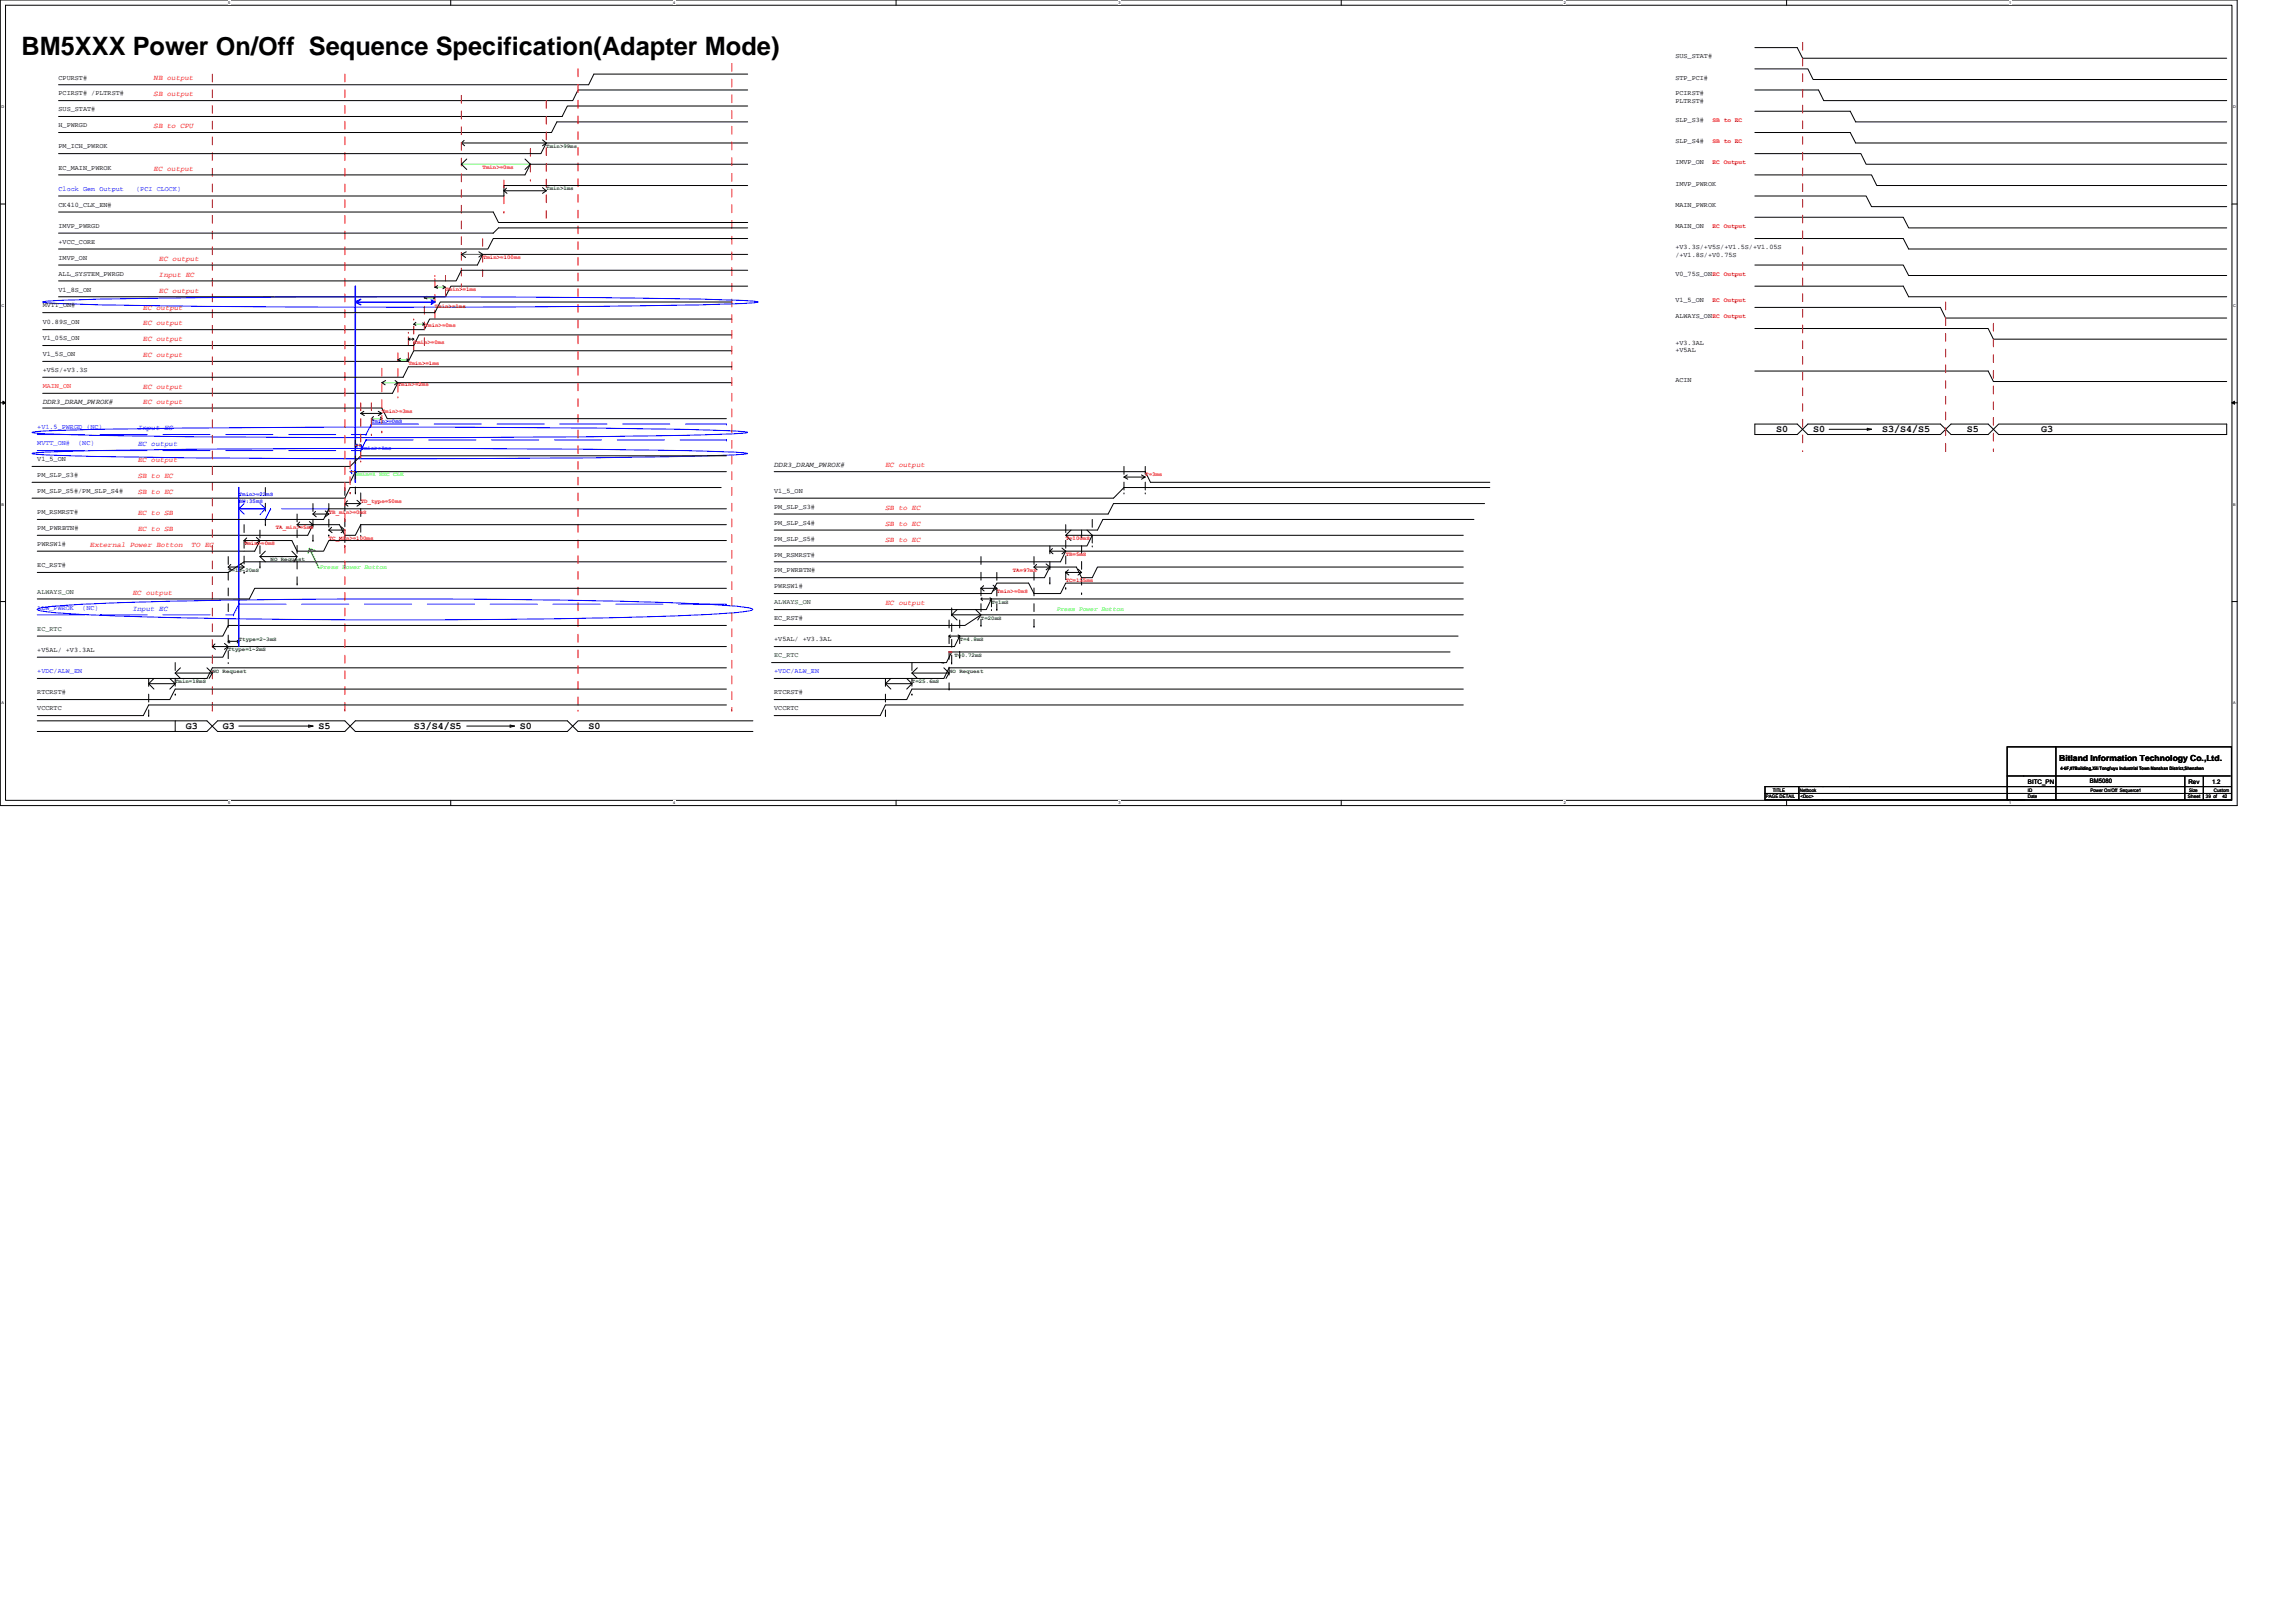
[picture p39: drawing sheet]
<svg xmlns="http://www.w3.org/2000/svg" width="297mm" height="210mm" viewBox="0 0 297 210" stroke-linecap="round" stroke-linejoin="round" font-family="sans-serif">
<defs><g id="words">
<text font-size="3.3" x="2.8" y="7.2">BM5XXX Power On/Off Sequence Specification(Adapter Mode)</text>
<g font-size="1.3">
<text x="229.8" y="55.9">S0</text>
<text x="234.6" y="55.9">S0</text>
<text x="243.5" y="55.9">S3/S4/S5</text>
<text x="254.5" y="55.9">S5</text>
<text x="264.1" y="55.9">G3</text>
<text x="24" y="94.3">G3</text>
<text x="28.8" y="94.3">G3</text>
<text x="41.2" y="94.3">S5</text>
<text x="53.5" y="94.3">S3/S4/S5</text>
<text x="67.2" y="94.3">S0</text>
<text x="76.2" y="94.3">S0</text>
</g>
<text font-size="1.1" x="266.4" y="98.5">Bitland Information Technology Co.,Ltd.</text>
<g font-size="1" fill="#f00">
<text x="19.9" y="10.4">NB output</text>
<text x="19.9" y="16.6">SB to CPU</text>
<text x="19.9" y="12.5">SB output</text>
<text x="19.9" y="22.1">EC output</text>
<text x="20.6" y="33.7">EC output</text>
<text x="20.6" y="35.8">Input EC</text>
<text x="18.5" y="40">EC output</text>
<text x="20.6" y="37.8">EC output</text>
<text x="18.5" y="46.2">EC output</text>
<text x="18.5" y="42.1">EC output</text>
<text x="18.5" y="44.2">EC output</text>
<text x="18.5" y="52.3">EC output</text>
<text x="18.5" y="50.3">EC output</text>
<text x="17.9" y="59.8">EC output</text>
<text x="17.9" y="61.8">SB to EC</text>
<text x="17.9" y="63.9">SB to EC</text>
<text x="114.6" y="66">SB to EC</text>
<text x="114.6" y="60.5">EC output</text>
<text x="11.7" y="70.8">External Power Botton</text>
<text x="17.9" y="68.7">EC to SB</text>
<text x="17.9" y="66.7">EC to SB</text>
<text x="24.8" y="70.8">TO EC</text>
<text x="114.6" y="70.1">SB to EC</text>
<text x="114.6" y="68">SB to EC</text>
<text x="17.2" y="76.9">EC output</text>
<text x="114.6" y="78.3">EC output</text>
</g>
<g font-size="1">
<text x="5.5" y="52.3">DDR3_DRAM_PWROK#</text>
<text x="100.2" y="60.5">DDR3_DRAM_PWROK#</text>
</g>
<g font-size="1" fill="#00f">
<text x="17.9" y="57.7">EC output</text>
<text x="17.9" y="55.7">Input EC</text>
<text x="17.2" y="79">Input EC</text>
</g>
<g font-size=".9">
<text x="7.6" y="10.3">CPURST#</text>
<text x="216.7" y="7.6">SUS_STAT#</text>
<text x="216.7" y="10.3">STP_PCI#</text>
<text x="7.6" y="14.4">SUS_STAT#</text>
<text x="7.6" y="12.3">PCIRST# /PLTRST#</text>
<text x="7.6" y="16.5">H_PWRGD</text>
<text x="216.7" y="12.3">PCIRST#</text>
<text x="216.7" y="13.3">PLTRST#</text>
<text x="216.7" y="15.8">SLP_S3#</text>
<text x="7.6" y="21.9">EC_MAIN_PWROK</text>
<text x="7.6" y="19.2">PM_ICH_PWROK</text>
<text x="216.7" y="18.5">SLP_S4#</text>
<text x="216.7" y="21.3">IMVP_ON</text>
<text x="7.6" y="26.8">CK410_CLK_EN#</text>
<text x="7.6" y="29.5">IMVP_PWRGD</text>
<text x="216.7" y="24">IMVP_PWROK</text>
<text x="216.7" y="26.8">MAIN_PWROK</text>
<text x="216.7" y="29.5">MAIN_ON</text>
<text x="7.6" y="35.7">ALL_SYSTEM_PWRGD</text>
<text x="7.6" y="33.6">IMVP_ON</text>
<text x="7.6" y="31.6">+VCC_CORE</text>
<text x="216.7" y="35.7">V0_75S_ONEC Output</text>
<text x="216.7" y="32.2">+V3.3S/+V5S/+V1.5S/+V1.05S</text>
<text x="216.7" y="33.2">/+V1.8S/+V0.75S</text>
<text x="5.5" y="42">V0.89S_ON</text>
<text x="5.5" y="39.8">MVTT_ON#</text>
<text x="7.6" y="37.7">V1_8S_ON</text>
<text x="216.7" y="39.1">V1_5_ON</text>
<text x="216.7" y="41.1">ALWAYS_ONEC Output</text>
<text x="5.5" y="44">V1_05S_ON</text>
<text x="5.5" y="46.1">V1_5S_ON</text>
<text x="216.7" y="44.6">+V3.3AL</text>
<text x="216.7" y="45.5">+V5AL</text>
<text x="5.5" y="48.2">+V5S/+V3.3S</text>
<text x="216.7" y="49.4">ACIN</text>
<text x="4.8" y="59.7">V1_5_ON</text>
<text x="4.8" y="63.8">PM_SLP_S5#/PM_SLP_S4#</text>
<text x="4.8" y="61.7">PM_SLP_S3#</text>
<text x="100.2" y="65.8">PM_SLP_S3#</text>
<text x="100.2" y="63.8">V1_5_ON</text>
<text x="4.8" y="70.6">PWRSW1#</text>
<text x="4.8" y="68.6">PM_PWRBTN#</text>
<text x="4.8" y="66.5">PM_RSMRST#</text>
<text x="100.2" y="70">PM_SLP_S5#</text>
<text x="100.2" y="67.9">PM_SLP_S4#</text>
<text x="4.8" y="73.4">EC_RST#</text>
<text x="100.2" y="74.1">PM_PWRBTN#</text>
<text x="100.2" y="76.1">PWRSW1#</text>
<text x="100.2" y="72">PM_RSMRST#</text>
<text x="100.2" y="83">+V5AL/ +V3.3AL</text>
<text x="100.2" y="80.2">EC_RST#</text>
<text x="4.8" y="84.3">+V5AL/ +V3.3AL</text>
<text x="4.8" y="89.9">RTCRST#</text>
<text x="100.2" y="89.9">RTCRST#</text>
<text x="4.8" y="91.9">VCCRTC</text>
<text x="100.2" y="91.9">VCCRTC</text>
</g>
<g font-size=".9" fill="#00f">
<text x="7.6" y="24.7">Clock Gen Output</text>
<text x="17.6" y="24.7">(PCI CLOCK)</text>
<text x="4.8" y="55.6">+V1.5_PWRGD (NC)</text>
<text x="4.8" y="57.6">MVTT_ON#</text>
<text x="10.1" y="57.6">(NC)</text>
<text x="4.8" y="78.9">ALW_PWROK</text>
<text x="10.6" y="78.9">(NC)</text>
<text x="4.8" y="87.1">+VDC/ALW_EN</text>
<text x="100.2" y="87.1">+VDC/ALW_EN</text>
</g>
<text font-size=".9" fill="#f00" x="5.5" y="50.2">MAIN_ON</text>
<g font-size=".9" fill="#004000">
<text x="4.8" y="76.8">ALWAYS_ON</text>
<text x="4.8" y="81.6">EC_RTC</text>
<text x="100.2" y="78.2">ALWAYS_ON</text>
<text x="100.2" y="85">EC_RTC</text>
</g>
<g font-size=".8" fill="#f00">
<text x="221.5" y="15.7">SB to EC</text>
<text x="221.5" y="18.5">SB to EC</text>
<text x="221.5" y="21.3">EC Output</text>
<text x="221.5" y="29.5">EC Output</text>
<text x="221.5" y="39.1">EC Output</text>
</g>
<g font-size=".8" fill="#0f0">
<text x="41.4" y="73.6">Press Power Button</text>
<text x="136.7" y="79.1">Press Power Button</text>
</g>
<g font-size=".8">
<text x="262.4" y="101.5">BITC_PN</text>
<text x="270.4" y="101.3">BM5080</text>
<text x="283.1" y="101.5">Rev</text>
<text x="286.2" y="101.5">1.2</text>
</g>
<g font-size=".7" fill="#f00">
<text x="62.4" y="21.9">Tmin&gt;=0ms</text>
<text x="62.5" y="33.5">Tmin&gt;=100ms</text>
<text x="56.3" y="39.8">Tmin&gt;=1ms</text>
<text x="57.6" y="37.6">Tmin&gt;=1ms</text>
<text x="52.8" y="47.2">Tmin&gt;=1ms</text>
<text x="53.5" y="44.5">Tmin&gt;=0ms</text>
<text x="55" y="42.3">Tmin&gt;=0ms</text>
<text x="49.4" y="53.4">Tmin&gt;=3ms</text>
<text x="51.5" y="50">Tmin&gt;=2ms</text>
<text x="46.7" y="65.1">TD_type=50ms</text>
<text x="148.2" y="61.6">T=3ms</text>
<text x="31.6" y="70.5">Tmin&gt;=0mS</text>
<text x="35.7" y="68.5">TA_min&gt;=5mS</text>
<text x="42.5" y="66.4">TB_min&gt;=0mS</text>
<text x="42.5" y="69.9">TC_Min&gt;=100ms</text>
<text x="137.9" y="71.9">TB=5mS</text>
<text x="137.9" y="69.9">T=100mS</text>
<text x="129" y="76.7">Tmin&gt;=0mS</text>
<text x="131" y="74">TA=97mS</text>
<text x="137.9" y="75.4">TC=155ms</text>
</g>
<g font-size=".7" fill="#008000">
<text x="70.7" y="19.1">Tmin&gt;99ms</text>
<text x="70.7" y="24.6">Tmin&gt;1ms</text>
<text x="29.5" y="74">T=15~20mS</text>
<text x="35" y="72.6">NO Request</text>
<text x="30.9" y="82.9">Ttype=2~3mS</text>
<text x="124.2" y="82.9">T=4.8mS</text>
<text x="126.9" y="80.2">T=20mS</text>
<text x="128.3" y="78.1">T=1mS</text>
<text x="22.7" y="88.4">Tmin=18mS</text>
<text x="27.5" y="87">NO Request</text>
<text x="29.5" y="84.3">Ttype=1~2mS</text>
<text x="118" y="88.4">T=25.6mS</text>
<text x="122.8" y="87">NO Request</text>
<text x="123.5" y="85">T=0.72mS</text>
</g>
<g font-size=".7" fill="#00f">
<text x="46.7" y="58.2">Tmin&gt;=1ms</text>
<text x="48" y="54.8">Tmin&gt;=0mS</text>
<text x="30.9" y="64.2">Tmin&gt;=22mS</text>
<text x="30.9" y="65">SW:35mS</text>
</g>
<text font-size=".7" fill="#0f0" x="46" y="61.6">Tmin=1 RTC CLK</text>
<g font-size=".6">
<text x="266.6" y="99.7">4-6F,#7Building,Xili Tongfuyu Industrial Town Nanshan District,Shenzhen</text>
<text x="228.5" y="103.3">PAGE DETAIL</text>
<text x="229.4" y="102.5">TITLE</text>
<text x="232.9" y="102.5">Netbook</text>
<text x="232.9" y="103.3">&lt;Doc&gt;</text>
<text x="262.4" y="103.3">Date</text>
<text x="262.4" y="102.5">ID</text>
<text x="270.4" y="102.5">Power On/Off Sequerce1</text>
<text x="283.1" y="103.3">Sheet</text>
<text x="283.2" y="102.5">Size</text>
<text x="285.4" y="103.3">39 of</text>
<text x="286.4" y="102.4">Custom</text>
<text x="287.5" y="103.3">42</text>
</g>
<g font-size=".5">
<text x="29.5" y=".5">5</text>
<text x="87.1" y=".5">4</text>
<text x="144.7" y=".5">3</text>
<text x="202.3" y=".5">2</text>
<text x="259.9" y=".5">1</text>
<text x=".2" y="14">D</text>
<text x="288.9" y="14">D</text>
<text x=".2" y="39.7">C</text>
<text x="288.9" y="39.7">C</text>
<text x=".2" y="65.4">B</text>
<text x="288.9" y="65.4">B</text>
<text x=".2" y="91.1">A</text>
<text x="288.9" y="91.1">A</text>
<text x="29.5" y="104.1">5</text>
<text x="87.1" y="104.1">4</text>
<text x="144.7" y="104.1">3</text>
<text x="202.3" y="104.1">2</text>
<text x="259.9" y="104.1">1</text>
</g>
</g></defs>
<path d="M0 0h289.4v104.2h-289.4zM.7 .7h288.1v102.8h-288.1z" fill="none" stroke="#000" stroke-width=".13"/>
<g fill="#fff">
<path d="M29.5 .1h.3v.5h-.3z"/>
<path d="M29.5 103.6h.3v.6h-.3z"/>
</g>
<path d="M58.3 0v.7M58.3 103.5v.7" fill="none" stroke="#000" stroke-width=".13"/>
<g fill="#fff">
<path d="M87.1 .1h.3v.5h-.3z"/>
<path d="M87.1 103.6h.3v.6h-.3z"/>
</g>
<path d="M115.9 0v.7M115.9 103.5v.7" fill="none" stroke="#000" stroke-width=".13"/>
<g fill="#fff">
<path d="M144.7 .1h.3v.5h-.3z"/>
<path d="M144.7 103.6h.3v.6h-.3z"/>
</g>
<path d="M173.5 0v.7M173.5 103.5v.7" fill="none" stroke="#000" stroke-width=".13"/>
<g fill="#fff">
<path d="M202.3 .1h.3v.5h-.3z"/>
<path d="M202.3 103.6h.3v.6h-.3z"/>
</g>
<path d="M231.1 0v.7M231.1 103.5v.7" fill="none" stroke="#000" stroke-width=".13"/>
<g fill="#fff">
<path d="M259.9 .1h.3v.5h-.3z"/>
<path d="M259.9 103.6h.3v.6h-.3z"/>
<path d="M.2 13.5h.4v.6h-.4z"/>
<path d="M288.9 13.5h.4v.6h-.4z"/>
<path d="M.2 39.2h.4v.6h-.4z"/>
<path d="M288.9 39.2h.4v.6h-.4z"/>
</g>
<path d="M0 26.4h.7M288.8 26.4h.6" fill="none" stroke="#000" stroke-width=".13"/>
<g fill="#fff">
<path d="M.2 65h.3v.5h-.3z"/>
<path d="M288.9 65h.3v.5h-.3z"/>
</g>
<path d="M0 52.1h.7M288.8 52.1h.6" fill="none" stroke="#000" stroke-width=".13"/>
<path d="M.4 51.9l.3 .2-.3 .2zM288.8 52.1l.3-.2v.4z" fill="#000" stroke="#000" stroke-width=".13"/>
<g fill="#fff">
<path d="M.2 90.7h.3v.5h-.3z"/>
<path d="M288.9 90.7h.3v.5h-.3z"/>
</g>
<g fill="none" stroke="#000" stroke-width=".13">
<path d="M59.7 18.5l.4 .4M59.7 18.5h11M60 18.2l-.3 .3M70.2 18.1l.5 .4M70.7 18.5l-.5 .4M96.7 15.8h-24.7l-.7 1.3h-63.7M96.7 13.7h-23.3l-.7 1.4h-65.1M96.7 11.6h-21.9l-.7 1.4h-66.5M96.7 18.5h-26l-.7 1.4h-62.4M96.7 9.6h-19.9l-.6 1.4h-68.6M227 6.2h5.5l.7 1.3h54.9M227 8.9h6.9l.7 1.4h53.5"/>
<path d="M227 11.6h8.3l.6 1.4h52.2M227 14.4h12.4l.7 1.4h48M227 17.1h12.4l.7 1.4h48M227 19.9h13.7l.7 1.4h46.7M7.6 27.4h56.2l.7 1.4h32.2M55.2 38.3l-.3 .2 .3 .2M56.1 38.4l.2 .1-.2 .2M56.6 37l-.3 .2 .3 .1M57.3 37l.3 .2-.3 .2M60.3 32.6l-.6 .3 .5 .4M60.4 20.6l-.7 .7 .7 .6M62 32.6l.4 .3"/>
<path d="M62.4 32.9l-.6 1.4h-54.2M62.4 32.9l-.4 .4M62.4 32.9h34.3M65.2 24.7h5.5M65.2 24.7l.4 .3M65.5 24.3l-.3 .4M67.9 20.6l.7 .7M68.6 21.3h28.1M68.6 21.3l-.7 1.3h-60.3M68.6 21.3l-.7 .6M70.2 24.3l.5 .4M70.7 24.7l-.5 .3"/>
<path d="M94.7 39.1h-37.7l-.7 1.3h-50.8M96.7 29.5h-32.2l-.7 .7h-56.2M96.7 24h-31.5v1.4h-57.6M96.7 37h-38.4l-.7 1.4h-50M96.7 30.9h-32.9l-.7 1.3h-55.5M96.7 35h-37l-.7 1.3h-51.4M227 34.3h19.2l.7 1.3h41.2M227 39.8h24l.7 1.3h36.4M227 30.9h19.2l.7 1.3h41.2M227 37h19.2l.7 1.4h41.2M227 22.6h15.1l.7 1.4h45.3M227 25.4h14.4l.7 1.3h46"/>
<path d="M227 28.1h19.2l.7 1.4h41.2M5.5 52.8h43.9l.7 1.4h43.9M46.7 53.5l.4 .3M47.1 53.2l-.4 .3M48.3 53.9l-.3 .3 .3 .2M48.9 53.2l.5 .3h-2.7M49.2 54l.2 .2-.2 .1M49.4 53.5l-.5 .3M49.9 49.2l-.5 .3 .4 .3M51.1 49.2l.3 .2M51.4 49.5l-.3 .3M51.8 46.4l-.3 .2 .3 .1"/>
<path d="M52.6 46.4l.2 .2-.2 .1M52.8 43.9h.7M52.8 43.9l.2 .1M53 43.8l-.2 .1M53.4 43.8l.1 .1M53.5 43.9l-.1 .1M53.8 41.7l-.3 .3 .3 .1M54.7 41.8l.2 .2-.2 .1M94 59h-47.3l-1.4 1.3h-41.2M94.7 49.5h-43.2l-.7 1.4h-45.3M94.7 47.5h-41.9l-.6 1.3h-46.7M94.7 43.3h-40.5l-.7 1.4h-48"/>
<path d="M94.7 41.3h-39.1l-.7 1.4h-49.4M94.7 45.4h-41.2l-.7 1.4h-47.3M227 42.5h30.2l.7 1.4h30.2M227 48h30.2l.7 1.4h30.2M227 54.9v1.3h5.5l1.4-1.3h17.1l1.4 1.3h4.8l1.4-1.3h29.5v1.3h-29.5l-1.4-1.3h-4.8l-1.4 1.3h-17.1l-1.4-1.3zM236.6 55.5h5.5M241.6 55.4l.5 .1-.5 .2zM0 77.8h.7M29.5 73.4h2.1M29.5 73.4l.4 .3M29.9 73l-.4 .4M31.1 73l.5 .4"/>
<path d="M31.6 73.4l-.5 .3M31.6 69.9h2M31.6 69.9l.4 .4M31.9 69.6l-.3 .3M33.2 69.5l.4 .4M33.6 72l.7 .7M33.6 69.9l-.4 .4M34.3 71.3l-.7 .7M37.8 71.3l.6 .7h-4.8M38.4 67.9h2.1M38.4 67.9l.4 .3M38.4 72l-.4 .7"/>
<path d="M38.8 67.5l-.4 .4M40 67.5l.5 .4M40.5 66.5h2M40.5 67.9l-.5 .3M40.5 66.5l.4 .4M40.5 67.9l-.7 1.4h-35M40.8 66.2l-.3 .3M42.1 66.1l.4 .4M42.5 66.5l-.4 .4M42.5 68.6h2.1M42.5 68.6l.5 .3M42.9 68.2l-.4 .4"/>
<path d="M44.1 68.2l.5 .4M44.6 68.6l-.5 .3M44.6 65.2l.4 .3M44.6 65.2h2.1M45 64.8l-.4 .4M46 61l-.7 1.4h-41.2M46 61h48M46 61v1.4M46.2 64.7l.5 .5M46.7 65.2l-.5 .3M93.3 63.1h-48l-.7 1.4h-40.5M94 65.8h-51.5l-.6 1.4h-37.1"/>
<path d="M94 72.7h-62.4l-2.1 1.4h-24.7M94 67.9h-47.3l-.7 1.4h-1.4l-.7-1.4h-3.4M94 69.9h-51.5l-.6 1.4h-3.5l-.6-1.4h-4.2l-.6 1.4h-28.2M94 76.1h-61l-.7 1.4h-27.5M100.2 61h48l.6 1.4h43.9M123.1 79.5l.7 .7M123.1 79.5h66.2M123.8 78.9l-.7 .6M126.2 78.9l.7 .6-2.1 1.4h-24.6M126.9 79.5l-.4 .7M126.9 76.1l.4 .4M126.9 76.1h2.1"/>
<path d="M126.9 77.5l.2 .2M127 77.3l-.1 .2h1.4M127.3 75.8l-.4 .3M128.1 77.3l.2 .2M128.3 77.5l-.2 .2M128.5 75.7l.5 .4M129 76.1l-.5 .4M133.8 73.4l.4 .3M133.8 73.4h2M134.1 73l-.3 .4M135.3 73l.5 .4M135.8 73.4l-.5 .3"/>
<path d="M135.8 71.3l.4 .3M135.8 71.3h2.1M135.8 73.4l-.7 1.3h-34.9M136.2 71l-.4 .3M137.4 70.9l.5 .4M137.9 71.3h51.4M137.9 69.3l.7 .6M137.9 71.3l-.7 1.4h-37M137.9 71.3l-.5 .3M137.9 74.1l.4 .3M137.9 74.1h2M138.2 73.7l-.3 .4"/>
<path d="M138.6 68.6l-.7 .7h3.4l-.7-.7M139.5 73.6l.4 .5M139.9 74.1l-.4 .3M145.4 61.7h2.8l-.5 .3M145.4 61.7l.5 .3M145.8 61.4l-.4 .3M147.7 61.4l.5 .3M189.3 75.4h-51.4l-.7 1.4h-3.4l-.7-1.4h-4.1l-.7 1.4h-28.1M189.3 69.3h-48l-.7 1.3h-40.4M189.3 77.5h-61l-.7 1.4h-27.4M189.3 73.4h-47.3l-.7 1.3h-1.4l-.6-1.3h-3.5M190.7 67.2h-48l-.7 1.4h-41.8"/>
<path d="M192.1 65.2h-48l-.7 1.3h-43.2M192.7 63.1h-47.3l-1.3 1.4h-43.9M288.8 77.8h.6M4.8 93.3h22l1.3 1.3h16.5l1.4-1.3h27.4l1.4 1.3h22.6M19.2 88.5l.7 .7M19.9 87.8l-.7 .7M22 87.8l.7 .7h-3.5M22.7 93.3v1.3M22.7 87.1l.6 .7M22.7 87.1h4.8M22.7 88.5l-.7 .7M23.3 86.4l-.6 .7"/>
<path d="M26.8 86.4l.7 .7M27.5 85.7v.1M27.5 87.1l-.5 .7M27.5 83.7l.4 .3M27.8 83.3l-.3 .4h2M29 83.2l.5 .5M29.5 83l.2 .2M29.5 83h1.4M29.5 83.7l-.5 .3M29.7 82.8l-.2 .2M30.7 82.8l.2 .2M30.9 93.9h9.6"/>
<path d="M30.9 83l-.2 .2M39.9 93.8l.6 .1-.6 .2zM60.4 93.9h6.1M66 93.8l.5 .1-.5 .2zM94 91.2h-74.8l-.7 1.4h-13.7M94 89.2h-71.3l-.7 1.3h-17.2M94 83.7h-64.5l-.7 1.3h-24M94 86.4h-66.5l-.7 1.4h-22M94 80.9h-64.5l-.7 1.4h-24M97.4 93.3h-22.6l-1.4 1.3h-27.4l-1.4-1.3h-16.5l-1.3 1.3h-22M114.6 88.5l.6 .7M115.2 87.8l-.6 .7"/>
<path d="M117.3 87.8l.7 .7h-3.4M118 88.5l-.7 .7M118 87.1l.7 .7M118 87.1h4.8M118.7 86.4l-.7 .7M121.8 85.7l.3 .1M122.1 86.4l.7 .7M122.8 82.3h1.4M122.8 82.3l.2 .2M122.8 87.1l-.4 .7M122.9 82.1l-.1 .2M123.9 82.1l.3 .2"/>
<path d="M124.2 82.3l-.3 .2M187.6 84.3h-64.5l-.7 1.4h-22.6M188.6 82.3h-64.4l-.7 1.4h-23.3M189.3 91.2h-74.7l-.7 1.4h-13.7M189.3 89.2h-71.3l-.7 1.3h-17.1M189.3 86.4h-66.5l-.7 1.4h-21.9M259.7 96.6h29v6.9h-29zM266 96.6v6.9M228.3 102.7h60.4M232.7 101.8v1.7M259.7 100.4h28.8M282.7 100.5v2.9"/>
<path d="M285 100.5v2.9M288.7 101.8h-60.4v1.7h33.6"/>
</g>
<g fill="none" stroke="#000" stroke-width=".13" stroke-dasharray="1 1 1 1 1 1 1 1">
<path d="M46 56.9v6.9M29.5 72v13.7M31.6 67.9v6.2M31.6 74.1h.1M33.6 68.6v4.8M33.6 73.4h.1M34.3 63.1v4.8M34.3 67.9h.1M38.4 66.5v9.1M38.4 75.6h.1M40.5 65.2v4.7M40.5 69.9h.1"/>
<path d="M42.5 65.2v4.1M42.5 69.3h.1M44.6 63.1v7.5M44.6 70.6h.1M46 63.8h.1M46.7 63.8v5.5M46.7 69.3h.1M123.1 78.7v7.1M126.9 72v8.9M128.3 77.5v1.4M128.3 78.9h.1M129 74.1v4.8"/>
<path d="M129 78.9h.1M133.8 72v9M135.8 70.6v4.8M135.8 75.4h.1M137.9 67.9v8.2M137.9 76.1h.1M139.9 68.6v8.2M139.9 76.8h.1M141.3 67.2v3.4M141.3 70.6h.1M145.4 60.3v3.5M145.4 63.8h.1"/>
<path d="M148.2 60.3v3.5M148.2 63.8h.1M19.2 87.8v4.8M19.2 92.6h.1M22.7 85.7v4.1M22.7 89.8h.1M29.5 85.7h.1M114.6 87.8v4.8M114.6 92.6h.1M118 85.7v4.1M118 89.8h.1M122.8 80.2v9"/>
<path d="M122.8 89.2h.1M123.1 85.8h.1M124.2 80.2v4.8M124.2 85h.1M126.9 80.9h.1M133.8 81h.1"/>
</g>
<path d="M5.5 39.1a61.5 61.5 0 0 1 8.2-.4 2305.8 2305.8 0 0 1 81.1 .1l3.3 .3a65 65 0 0 1-8.2 .4 2149.5 2149.5 0 0 1-82.2-.2zM4.1 58.7a65 65 0 0 1 8.2-.4 2244.8 2244.8 0 0 1 82.3 .2l2.1 .2a65 65 0 0 1-8.1 .4 2149.5 2149.5 0 0 1-82.3-.2zM4.1 55.9a61.5 61.5 0 0 1 8.2-.3 2305.8 2305.8 0 0 1 81.1 .1l3.3 .2a65 65 0 0 1-8.1 .4 2149.5 2149.5 0 0 1-82.3-.2zM4.8 78.8a4.5 4.5 0 0 1 2.2-.4 649.5 649.5 0 0 1 40.5-.9 857 857 0 0 1 46.6 .8l1.1 .1a4.5 4.5 0 0 1 2.2 .4 4.6 4.6 0 0 1-2.2 .5 654 654 0 0 1-40.5 .9 854.9 854.9 0 0 1-46.6-.9h-1.1a4.6 4.6 0 0 1-2.2-.5zM31.6 65.2l-.7 .6 .7 .7M33.6 65.2l.7 .6M34.3 65.8l-.7 .8" fill="none" stroke="#00f" stroke-width=".13"/>
<g fill="none" stroke="#00f" stroke-width=".13" stroke-dasharray="6.1 2">
<path d="M4.8 56.2h42.5M4.8 58.3h41.9M46 57.6l.2-.1M46 57.6l.2 .1M46.2 57.5h.1M46.2 57.7h.1M46.5 57.7l.2-.1M46.5 57.5l.2 .1M46.7 58.3h.1M46.7 58.3l.6-1.4M46.7 57.6h.1M47.3 56.2l.7-1.3"/>
<path d="M47.3 56.2h.1M47.3 56.9h.1M47.3 56.9h46.7M48 54.9h.1M48 54.9h46M94 54.9h.1M94 56.9h.1M4.8 79.5h25.4M30.2 79.5h.1M30.2 79.5l.7-1.3M30.9 78.2h.1M30.9 78.2h63.1"/>
<path d="M34.3 67.2h.1M35 65.8h.1M35 65.8l-.7 1.4M42.5 65.8h-7.5M45.3 61l.2 .2M45.3 61l.2-.1M45.5 61.2h.1M45.5 60.9h.1M45.8 60.9l.3 .1M45.8 61.2l.3-.2M46.1 61h.1M94 78.2h.1"/>
</g>
<path d="M46 39.1l.7 .3M46 37v25.4M46 39.1h10.3M46.7 38.7l-.7 .4M55.8 38.8l.5 .3M56.3 39.1l-.5 .2M30.9 65.8h3.4M30.9 63.1v20.6" fill="none" stroke="#00f" stroke-width=".19"/>
<g fill="none" stroke="#f00" stroke-width=".13" stroke-dasharray="1 1 1 1 1 1 1 1">
<path d="M27.5 9.6v82.3M44.6 9.6v82.3M59.7 12.3v24.7M68.6 19.2v4.1M70.7 13v15.1M74.8 8.9v83M94.7 8.2v83.7M233.2 5.5v52.8M54.9 38.4h.1M56.3 35.6h.1M57.6 38.4v-2.8M57.6 35.6h.1"/>
<path d="M59.7 37h.1M62.4 30.9v4.7M62.4 35.6h.1M65.2 23.3v4.1M65.2 27.4h.1M68.6 23.3h.1M70.7 28.1h.1M251.7 39.1v19.2M45.3 59.6v4.2M46 57.6h.7M46.7 52.1v7.5M46.7 59.6h.1"/>
<path d="M46.7 57.6h.1M48 52.1v4.1M48 56.2h.1M49.4 47.6v8.3M49.4 55.9h.1M51.5 45.7v5.7M51.5 51.4h.1M52.8 46.6v-3.6M52.8 43h.1M53.5 45.3v-4M53.5 41.3h.1M54.9 44.7v-6.3"/>
<path d="M56.3 41.1v-5.5M233.2 58.3h.1M251.7 58.3h.1M257.9 41.8v16.5M257.9 58.3h.1M45.3 63.8h.1M45.3 61h.7M46 61h.1M27.5 91.9h.1M44.6 91.9h.1M74.8 91.9h.1M94.7 91.9h.1"/>
</g>
<path d="M54.9 38.5h1.4M56.3 37.2h1.3M59.7 32.9h2.7M59.7 21.3h8.9M48 54.2h1.4M49.4 49.5h2.1M51.5 46.6h1.3M53.5 42h1.4" fill="none" stroke="#0f0" stroke-width=".13"/>
<path d="M40.1 71l1.2 2.5M40.8 71.2l-.8-.2-.1 .5" fill="none" stroke="#0f0" stroke-width=".19"/>
<path d="M122.8 84.3h.3" fill="none" stroke="#f00" stroke-width=".19"/>
<use href="#words"/>
</svg>
